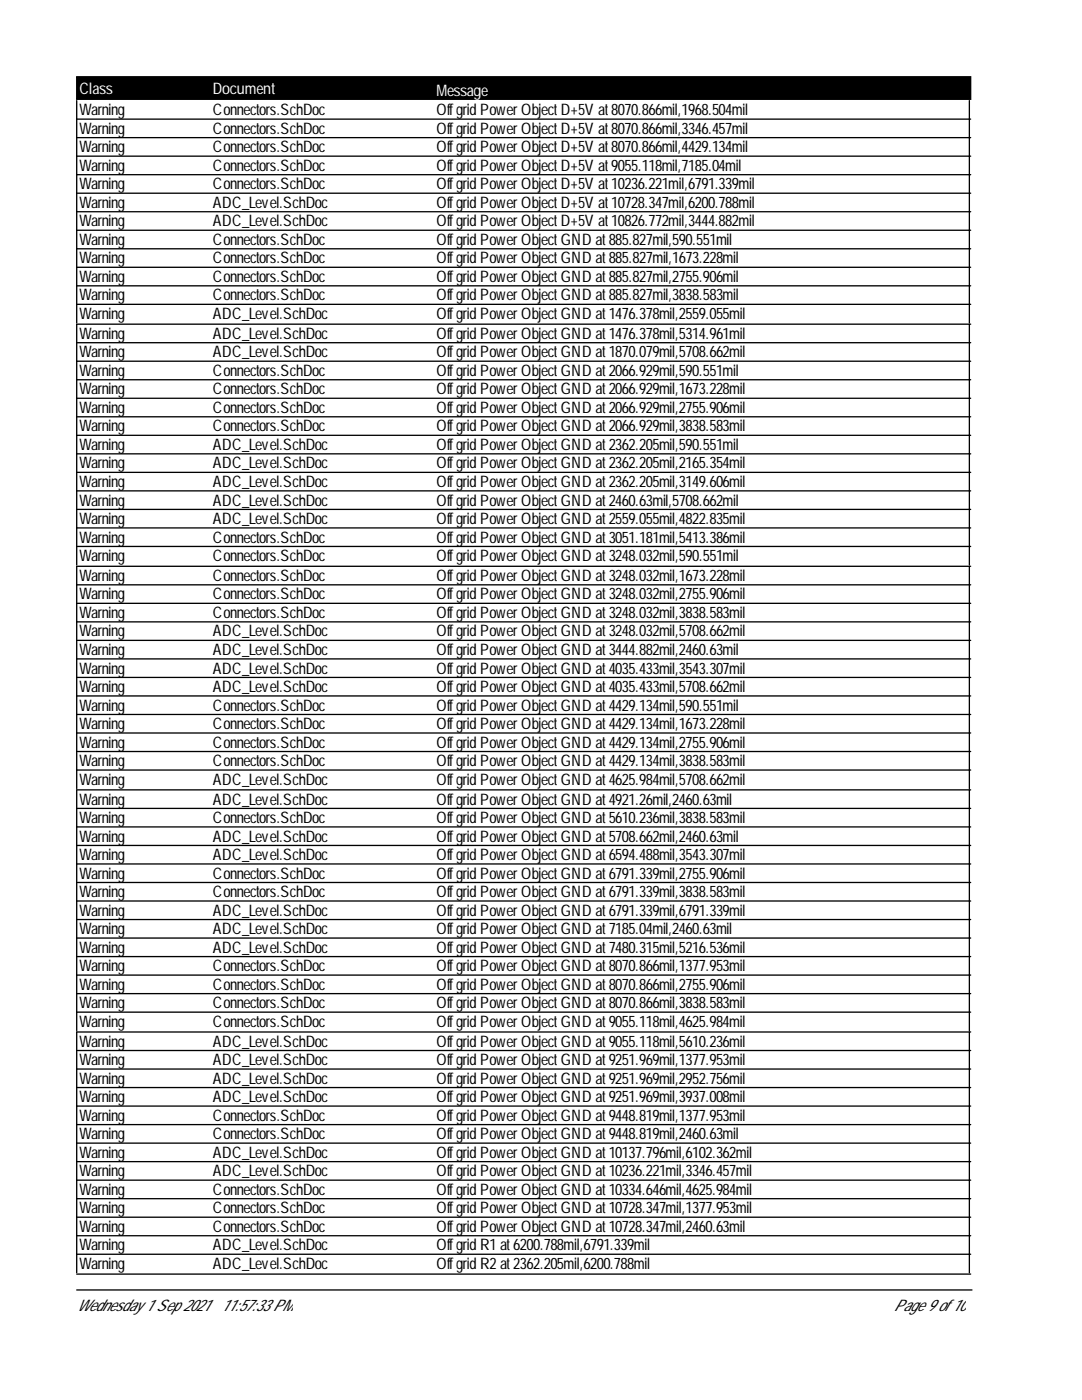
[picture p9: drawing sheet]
<svg xmlns="http://www.w3.org/2000/svg" width="216mm" height="279mm" viewBox="0 0 216 279" stroke-linecap="round" stroke-linejoin="round" font-family="sans-serif">
<defs><g id="words">
<g font-size="3.2" fill="#fff">
<text x="15.8" y="18.8">Class</text>
<text x="42.5" y="18.8">Document</text>
<text x="87.1" y="19.1">Message</text>
</g>
<g font-size="3.2">
<text x="15.8" y="23">Warning</text>
<text x="42.5" y="23">Connectors.SchDoc</text>
<text x="87.1" y="23">Offgrid Power ObjectD+5V at8070.866mil,1968.504mil</text>
<text x="15.8" y="26.7">Warning</text>
<text x="42.5" y="26.7">Connectors.SchDoc</text>
<text x="87.1" y="26.7">Offgrid Power ObjectD+5V at8070.866mil,3346.457mil</text>
<text x="15.8" y="30.4">Warning</text>
<text x="15.8" y="34.1">Warning</text>
<text x="42.5" y="30.4">Connectors.SchDoc</text>
<text x="42.5" y="34.1">Connectors.SchDoc</text>
<text x="87.1" y="30.4">Offgrid Power ObjectD+5V at8070.866mil,4429.134mil</text>
<text x="87.1" y="34.1">Offgrid Power ObjectD+5V at9055.118mil,7185.04mil</text>
<text x="15.8" y="37.8">Warning</text>
<text x="15.8" y="41.5">Warning</text>
<text x="42.5" y="37.8">Connectors.SchDoc</text>
<text x="42.5" y="41.5">ADC_Level.SchDoc</text>
<text x="87.1" y="37.8">Offgrid Power ObjectD+5V at10236.221mil,6791.339mil</text>
<text x="87.1" y="41.5">Offgrid Power ObjectD+5V at10728.347mil,6200.788mil</text>
<text x="15.8" y="45.2">Warning</text>
<text x="42.5" y="45.2">ADC_Level.SchDoc</text>
<text x="87.1" y="45.2">Offgrid Power ObjectD+5V at10826.772mil,3444.882mil</text>
<text x="15.8" y="48.9">Warning</text>
<text x="15.8" y="52.6">Warning</text>
<text x="42.5" y="48.9">Connectors.SchDoc</text>
<text x="42.5" y="52.6">Connectors.SchDoc</text>
<text x="87.1" y="48.9">Offgrid Power ObjectGND at885.827mil,590.551mil</text>
<text x="87.1" y="52.6">Offgrid Power ObjectGND at885.827mil,1673.228mil</text>
<text x="15.8" y="56.3">Warning</text>
<text x="15.8" y="60">Warning</text>
<text x="42.5" y="56.3">Connectors.SchDoc</text>
<text x="42.5" y="60">Connectors.SchDoc</text>
<text x="87.1" y="56.3">Offgrid Power ObjectGND at885.827mil,2755.906mil</text>
<text x="87.1" y="60">Offgrid Power ObjectGND at885.827mil,3838.583mil</text>
<text x="15.8" y="63.7">Warning</text>
<text x="42.5" y="63.7">ADC_Level.SchDoc</text>
<text x="87.1" y="63.7">Offgrid Power ObjectGND at1476.378mil,2559.055mil</text>
<text x="15.8" y="67.6">Warning</text>
<text x="15.8" y="71.3">Warning</text>
<text x="42.5" y="67.6">ADC_Level.SchDoc</text>
<text x="42.5" y="71.3">ADC_Level.SchDoc</text>
<text x="87.1" y="67.6">Offgrid Power ObjectGND at1476.378mil,5314.961mil</text>
<text x="87.1" y="71.3">Offgrid Power ObjectGND at1870.079mil,5708.662mil</text>
<text x="15.8" y="75">Warning</text>
<text x="42.5" y="75">Connectors.SchDoc</text>
<text x="87.1" y="75">Offgrid Power ObjectGND at2066.929mil,590.551mil</text>
<text x="15.8" y="78.7">Warning</text>
<text x="15.8" y="82.4">Warning</text>
<text x="42.5" y="78.7">Connectors.SchDoc</text>
<text x="42.5" y="82.4">Connectors.SchDoc</text>
<text x="87.1" y="78.7">Offgrid Power ObjectGND at2066.929mil,1673.228mil</text>
<text x="87.1" y="82.4">Offgrid Power ObjectGND at2066.929mil,2755.906mil</text>
<text x="15.8" y="86.1">Warning</text>
<text x="15.8" y="89.8">Warning</text>
<text x="42.5" y="86.1">Connectors.SchDoc</text>
<text x="42.5" y="89.8">ADC_Level.SchDoc</text>
<text x="87.1" y="86.1">Offgrid Power ObjectGND at2066.929mil,3838.583mil</text>
<text x="87.1" y="89.8">Offgrid Power ObjectGND at2362.205mil,590.551mil</text>
<text x="15.8" y="93.5">Warning</text>
<text x="42.5" y="93.5">ADC_Level.SchDoc</text>
<text x="87.1" y="93.5">Offgrid Power ObjectGND at2362.205mil,2165.354mil</text>
<text x="15.8" y="97.2">Warning</text>
<text x="15.8" y="100.9">Warning</text>
<text x="42.5" y="97.2">ADC_Level.SchDoc</text>
<text x="42.5" y="100.9">ADC_Level.SchDoc</text>
<text x="87.1" y="97.2">Offgrid Power ObjectGND at2362.205mil,3149.606mil</text>
<text x="87.1" y="100.9">Offgrid Power ObjectGND at2460.63mil,5708.662mil</text>
<text x="15.8" y="104.6">Warning</text>
<text x="42.5" y="104.6">ADC_Level.SchDoc</text>
<text x="87.1" y="104.6">Offgrid Power ObjectGND at2559.055mil,4822.835mil</text>
<text x="15.8" y="108.3">Warning</text>
<text x="15.8" y="112">Warning</text>
<text x="42.5" y="108.3">Connectors.SchDoc</text>
<text x="42.5" y="112">Connectors.SchDoc</text>
<text x="87.1" y="108.3">Offgrid Power ObjectGND at3051.181mil,5413.386mil</text>
<text x="87.1" y="112">Offgrid Power ObjectGND at3248.032mil,590.551mil</text>
<text x="15.8" y="115.9">Warning</text>
<text x="15.8" y="119.6">Warning</text>
<text x="42.5" y="115.9">Connectors.SchDoc</text>
<text x="42.5" y="119.6">Connectors.SchDoc</text>
<text x="87.1" y="115.9">Offgrid Power ObjectGND at3248.032mil,1673.228mil</text>
<text x="87.1" y="119.6">Offgrid Power ObjectGND at3248.032mil,2755.906mil</text>
<text x="15.8" y="123.3">Warning</text>
<text x="42.5" y="123.3">Connectors.SchDoc</text>
<text x="87.1" y="123.3">Offgrid Power ObjectGND at3248.032mil,3838.583mil</text>
<text x="15.8" y="127">Warning</text>
<text x="15.8" y="130.7">Warning</text>
<text x="42.5" y="127">ADC_Level.SchDoc</text>
<text x="42.5" y="130.7">ADC_Level.SchDoc</text>
<text x="87.1" y="127">Offgrid Power ObjectGND at3248.032mil,5708.662mil</text>
<text x="87.1" y="130.7">Offgrid Power ObjectGND at3444.882mil,2460.63mil</text>
<text x="15.8" y="134.4">Warning</text>
<text x="42.5" y="134.4">ADC_Level.SchDoc</text>
<text x="87.1" y="134.4">Offgrid Power ObjectGND at4035.433mil,3543.307mil</text>
<text x="15.8" y="138.1">Warning</text>
<text x="15.8" y="141.8">Warning</text>
<text x="42.5" y="138.1">ADC_Level.SchDoc</text>
<text x="42.5" y="141.8">Connectors.SchDoc</text>
<text x="87.1" y="138.1">Offgrid Power ObjectGND at4035.433mil,5708.662mil</text>
<text x="87.1" y="141.8">Offgrid Power ObjectGND at4429.134mil,590.551mil</text>
<text x="15.8" y="145.5">Warning</text>
<text x="15.8" y="149.2">Warning</text>
<text x="42.5" y="145.5">Connectors.SchDoc</text>
<text x="42.5" y="149.2">Connectors.SchDoc</text>
<text x="87.1" y="145.5">Offgrid Power ObjectGND at4429.134mil,1673.228mil</text>
<text x="87.1" y="149.2">Offgrid Power ObjectGND at4429.134mil,2755.906mil</text>
<text x="15.8" y="152.9">Warning</text>
<text x="42.5" y="152.9">Connectors.SchDoc</text>
<text x="87.1" y="152.9">Offgrid Power ObjectGND at4429.134mil,3838.583mil</text>
<text x="15.8" y="156.6">Warning</text>
<text x="15.8" y="160.6">Warning</text>
<text x="42.5" y="156.6">ADC_Level.SchDoc</text>
<text x="42.5" y="160.6">ADC_Level.SchDoc</text>
<text x="87.1" y="156.6">Offgrid Power ObjectGND at4625.984mil,5708.662mil</text>
<text x="87.1" y="160.6">Offgrid Power ObjectGND at4921.26mil,2460.63mil</text>
<text x="15.8" y="164.3">Warning</text>
<text x="15.8" y="168">Warning</text>
<text x="42.5" y="164.3">Connectors.SchDoc</text>
<text x="42.5" y="168">ADC_Level.SchDoc</text>
<text x="87.1" y="164.3">Offgrid Power ObjectGND at5610.236mil,3838.583mil</text>
<text x="87.1" y="168">Offgrid Power ObjectGND at5708.662mil,2460.63mil</text>
<text x="15.8" y="171.6">Warning</text>
<text x="42.5" y="171.6">ADC_Level.SchDoc</text>
<text x="87.1" y="171.6">Offgrid Power ObjectGND at6594.488mil,3543.307mil</text>
<text x="15.8" y="175.3">Warning</text>
<text x="15.8" y="179">Warning</text>
<text x="42.5" y="175.3">Connectors.SchDoc</text>
<text x="42.5" y="179">Connectors.SchDoc</text>
<text x="87.1" y="175.3">Offgrid Power ObjectGND at6791.339mil,2755.906mil</text>
<text x="87.1" y="179">Offgrid Power ObjectGND at6791.339mil,3838.583mil</text>
<text x="15.8" y="182.7">Warning</text>
<text x="42.5" y="182.7">ADC_Level.SchDoc</text>
<text x="87.1" y="182.7">Offgrid Power ObjectGND at6791.339mil,6791.339mil</text>
<text x="15.8" y="186.4">Warning</text>
<text x="15.8" y="190.1">Warning</text>
<text x="42.5" y="186.4">ADC_Level.SchDoc</text>
<text x="42.5" y="190.1">ADC_Level.SchDoc</text>
<text x="87.1" y="186.4">Offgrid Power ObjectGND at7185.04mil,2460.63mil</text>
<text x="87.1" y="190.1">Offgrid Power ObjectGND at7480.315mil,5216.536mil</text>
<text x="15.8" y="193.8">Warning</text>
<text x="15.8" y="197.5">Warning</text>
<text x="42.5" y="193.8">Connectors.SchDoc</text>
<text x="42.5" y="197.5">Connectors.SchDoc</text>
<text x="87.1" y="193.8">Offgrid Power ObjectGND at8070.866mil,1377.953mil</text>
<text x="87.1" y="197.5">Offgrid Power ObjectGND at8070.866mil,2755.906mil</text>
<text x="15.8" y="201.2">Warning</text>
<text x="42.5" y="201.2">Connectors.SchDoc</text>
<text x="87.1" y="201.2">Offgrid Power ObjectGND at8070.866mil,3838.583mil</text>
<text x="15.8" y="204.9">Warning</text>
<text x="15.8" y="208.9">Warning</text>
<text x="42.5" y="204.9">Connectors.SchDoc</text>
<text x="42.5" y="208.9">ADC_Level.SchDoc</text>
<text x="87.1" y="204.9">Offgrid Power ObjectGND at9055.118mil,4625.984mil</text>
<text x="87.1" y="208.9">Offgrid Power ObjectGND at9055.118mil,5610.236mil</text>
<text x="15.8" y="212.6">Warning</text>
<text x="42.5" y="212.6">ADC_Level.SchDoc</text>
<text x="87.1" y="212.6">Offgrid Power ObjectGND at9251.969mil,1377.953mil</text>
<text x="15.8" y="216.3">Warning</text>
<text x="15.8" y="220">Warning</text>
<text x="42.5" y="216.3">ADC_Level.SchDoc</text>
<text x="42.5" y="220">ADC_Level.SchDoc</text>
<text x="87.1" y="216.3">Offgrid Power ObjectGND at9251.969mil,2952.756mil</text>
<text x="87.1" y="220">Offgrid Power ObjectGND at9251.969mil,3937.008mil</text>
<text x="15.8" y="223.7">Warning</text>
<text x="15.8" y="227.4">Warning</text>
<text x="42.5" y="223.7">Connectors.SchDoc</text>
<text x="42.5" y="227.4">Connectors.SchDoc</text>
<text x="87.1" y="223.7">Offgrid Power ObjectGND at9448.819mil,1377.953mil</text>
<text x="87.1" y="227.4">Offgrid Power ObjectGND at9448.819mil,2460.63mil</text>
<text x="15.8" y="231.1">Warning</text>
<text x="42.5" y="231.1">ADC_Level.SchDoc</text>
<text x="87.1" y="231.1">Offgrid Power ObjectGND at10137.796mil,6102.362mil</text>
<text x="15.8" y="234.8">Warning</text>
<text x="15.8" y="238.4">Warning</text>
<text x="42.5" y="234.8">ADC_Level.SchDoc</text>
<text x="42.5" y="238.4">Connectors.SchDoc</text>
<text x="87.1" y="234.8">Offgrid Power ObjectGND at10236.221mil,3346.457mil</text>
<text x="87.1" y="238.4">Offgrid Power ObjectGND at10334.646mil,4625.984mil</text>
<text x="15.8" y="242.1">Warning</text>
<text x="15.8" y="245.8">Warning</text>
<text x="42.5" y="242.1">Connectors.SchDoc</text>
<text x="42.5" y="245.8">Connectors.SchDoc</text>
<text x="87.1" y="242.1">Offgrid Power ObjectGND at10728.347mil,1377.953mil</text>
<text x="87.1" y="245.8">Offgrid Power ObjectGND at10728.347mil,2460.63mil</text>
<text x="15.8" y="249.5">Warning</text>
<text x="42.5" y="249.5">ADC_Level.SchDoc</text>
<text x="87.1" y="249.5">Offgrid R1 at6200.788mil,6791.339mil</text>
<text x="15.8" y="253.2">Warning</text>
<text x="42.5" y="253.2">ADC_Level.SchDoc</text>
<text x="87.1" y="253.2">Offgrid R2 at2362.205mil,6200.788mil</text>
<text x="15.3" y="261.7">Wednesday 1 Sep 2021</text>
<text x="44.1" y="261.7">11:57:33 PM</text>
<text x="178.4" y="261.7">Page 9 of 10</text>
</g>
</g></defs>
<path d="M15.3 15.3h178.4v4.5h-178.4z" fill="#000" stroke="#000" stroke-width=".26"/>
<g fill="none" stroke="#000" stroke-width=".26">
<path d="M15.3 23.8h178.4M15.3 20.1v44.3M15.3 27.5h178.4M15.3 31.2h178.4M15.3 34.9h178.4M15.3 38.6h178.4M193.4 20.1v44.3M15.3 42.3h178.4M15.3 46h178.4M15.3 49.6h178.4M15.3 53.3h178.4M15.3 57h178.4"/>
<path d="M15.3 60.7h178.4M15.3 68.4h178.4M15.3 72.1h178.4M15.3 75.8h178.4M15.3 79.5h178.4M193.4 64.7v48.1M193.7 64.7h-178.4v48.1M15.3 83.2h178.4M15.3 86.9h178.4M15.3 90.6h178.4M15.3 94.3h178.4M15.3 98h178.4"/>
<path d="M15.3 101.7h178.4M15.3 105.4h178.4M15.3 109.1h178.4M15.3 116.7h178.4M193.4 113v44.4M193.7 113h-178.4v44.4M15.3 120.4h178.4M15.3 124.1h178.4M15.3 127.8h178.4M15.3 131.5h178.4M15.3 135.2h178.4M15.3 138.9h178.4"/>
<path d="M15.3 142.6h178.4M15.3 146.3h178.4M15.3 150h178.4M15.3 153.7h178.4M193.4 157.6v48.1M193.7 157.6h-178.4v48.1M15.3 161.3h178.4M15.3 165h178.4M15.3 168.7h178.4M15.3 172.4h178.4M15.3 176.1h178.4M15.3 179.8h178.4"/>
<path d="M15.3 183.5h178.4M15.3 187.2h178.4M15.3 190.9h178.4M15.3 194.6h178.4M15.3 198.3h178.4M15.3 202h178.4M15.3 209.7h178.4M15.3 213.3h178.4M15.3 217h178.4M193.4 206v48M193.7 206h-178.4v48M15.3 220.7h178.4"/>
<path d="M15.3 224.4h178.4M15.3 228.1h178.4M15.3 231.8h178.4M15.3 235.5h178.4M15.3 239.2h178.4M15.3 242.9h178.4M15.3 246.6h178.4M15.3 250.3h178.4M15.3 254.3h178.4M15.3 257.4h178.7"/>
</g>
<use href="#words"/>
</svg>
